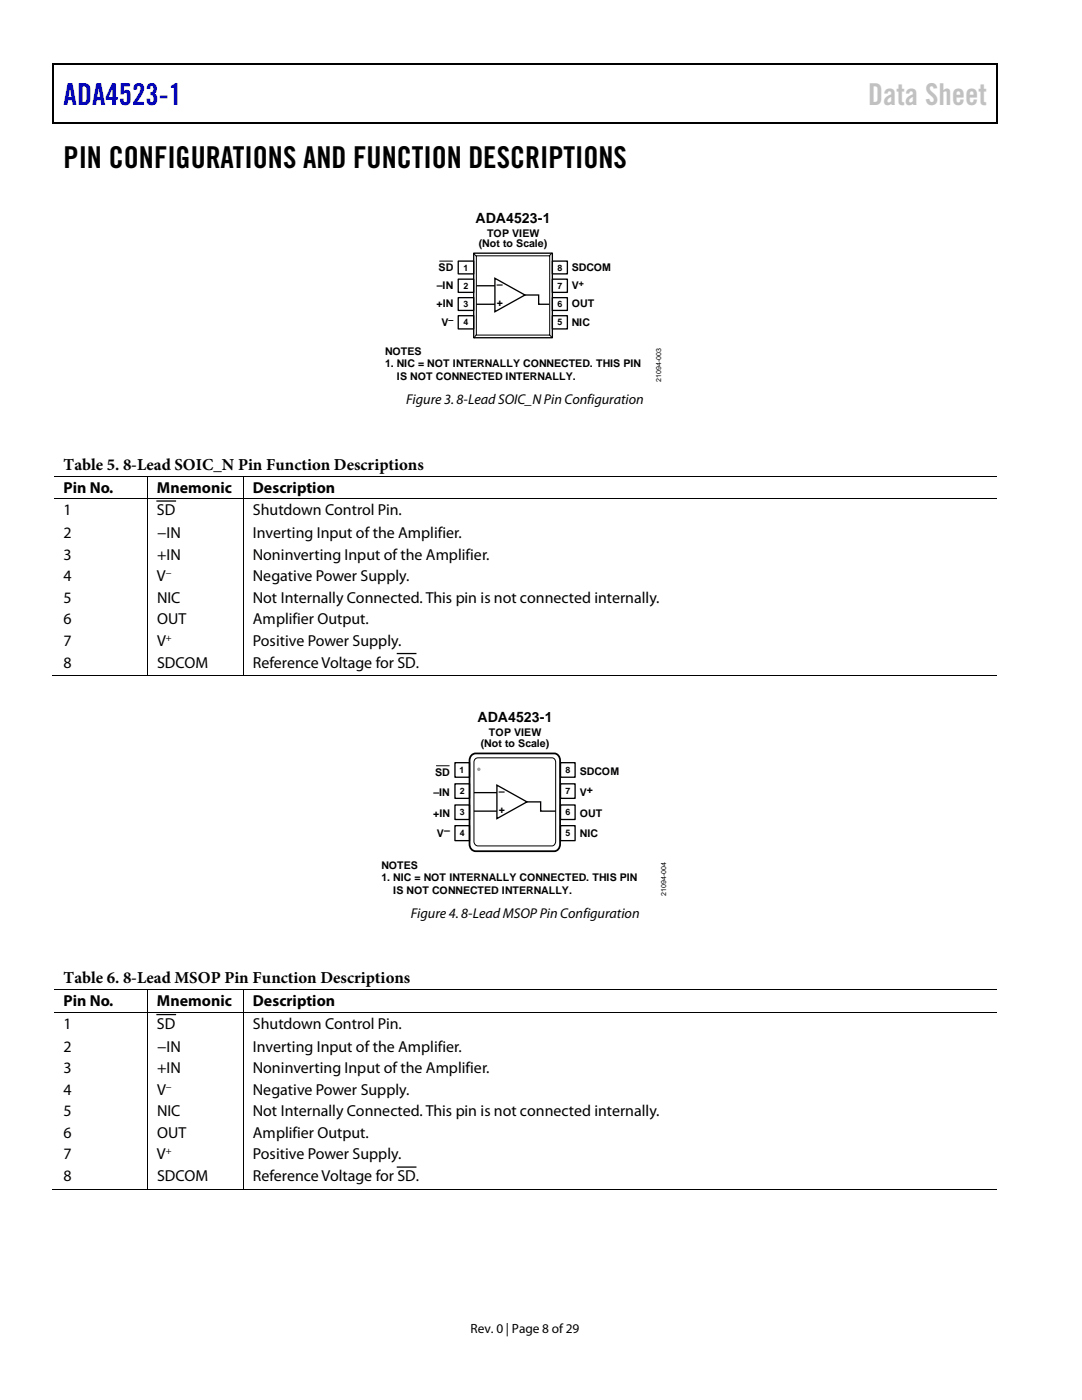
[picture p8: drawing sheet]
<svg xmlns="http://www.w3.org/2000/svg" width="216mm" height="279mm" viewBox="0 0 216 279" stroke-linecap="round" stroke-linejoin="round" font-family="sans-serif">
<defs><g id="words">
<text font-size="6" fill="#00f" x="12.7" y="20.9">ADA4523-1</text>
<text font-size="6" fill="#c1c1c1" x="173.2" y="20.9">Data Sheet</text>
<text font-size="6" x="12.7" y="33.6">PIN CONFIGURATIONS AND FUNCTION DESCRIPTIONS</text>
<g font-size="3.3">
<text x="12.7" y="93.7">Table 5. 8-Lead SOIC_N Pin Function Descriptions</text>
<text x="12.7" y="196.3">Table 6. 8-Lead MSOP Pin Function Descriptions</text>
</g>
<g font-size="3.2">
<text x="12.7" y="98.3">Pin No.</text>
<text x="31.3" y="98.3">Mnemonic</text>
<text x="50.5" y="98.3">Description</text>
<text x="12.7" y="102.8">1</text>
<text x="12.7" y="107.4">2</text>
<text x="31.3" y="102.8">SD</text>
<text x="31.3" y="107.4">−IN</text>
<text x="50.5" y="107.4">Inverting Input of the Amplifier.</text>
<text x="50.5" y="102.8">Shutdown Control Pin.</text>
<text x="12.7" y="111.7">3</text>
<text x="31.3" y="111.7">+IN</text>
<text x="50.5" y="111.7">Noninverting Input of the Amplifier.</text>
<text x="12.7" y="116">4</text>
<text x="31.3" y="116">V</text>
<text x="50.5" y="116">Negative Power Supply.</text>
<text x="12.7" y="120.3">5</text>
<text x="12.7" y="124.6">6</text>
<text x="31.3" y="120.3">NIC</text>
<text x="31.3" y="124.6">OUT</text>
<text x="50.5" y="120.3">Not Internally Connected. This pin is not connected internally.</text>
<text x="50.5" y="124.6">Amplifier Output.</text>
<text x="12.7" y="128.9">7</text>
<text x="31.3" y="128.9">V</text>
<text x="50.5" y="128.9">Positive Power Supply.</text>
<text x="12.7" y="133.2">8</text>
<text x="31.3" y="133.2">SDCOM</text>
<text x="50.5" y="133.2">Reference Voltage for SD.</text>
<text x="12.7" y="200.8">Pin No.</text>
<text x="31.3" y="200.8">Mnemonic</text>
<text x="50.5" y="200.8">Description</text>
<text x="12.7" y="205.3">1</text>
<text x="12.7" y="209.9">2</text>
<text x="31.3" y="205.3">SD</text>
<text x="31.3" y="209.9">−IN</text>
<text x="50.5" y="209.9">Inverting Input of the Amplifier.</text>
<text x="50.5" y="205.3">Shutdown Control Pin.</text>
<text x="12.7" y="214.2">3</text>
<text x="31.3" y="214.2">+IN</text>
<text x="50.5" y="214.2">Noninverting Input of the Amplifier.</text>
<text x="12.7" y="218.5">4</text>
<text x="31.3" y="218.5">V</text>
<text x="50.5" y="218.5">Negative Power Supply.</text>
<text x="12.7" y="222.8">5</text>
<text x="12.7" y="227.1">6</text>
<text x="31.3" y="222.8">NIC</text>
<text x="31.3" y="227.1">OUT</text>
<text x="50.5" y="222.8">Not Internally Connected. This pin is not connected internally.</text>
<text x="50.5" y="227.1">Amplifier Output.</text>
<text x="12.7" y="231.4">7</text>
<text x="31.3" y="231.4">V</text>
<text x="50.5" y="231.4">Positive Power Supply.</text>
<text x="12.7" y="235.7">8</text>
<text x="31.3" y="235.7">SDCOM</text>
<text x="50.5" y="235.7">Reference Voltage for SD.</text>
</g>
<g font-size="2.8">
<text x="94.9" y="44.4">ADA4523-1</text>
<text x="81" y="80.7">Figure 3. 8-Lead SOIC_NPin Configuration</text>
<text x="95.3" y="144.1">ADA4523-1</text>
<text x="82" y="183.2">Figure 4. 8-Lead MSOPPin Configuration</text>
</g>
<text font-size="2.7" x="93.9" y="266">Rev. 0 | Page 8 of29</text>
<g font-size="2.1">
<text x="97.2" y="47.2">TOP VIEW</text>
<text x="95.5" y="49.3">(Not to Scale)</text>
<text x="87.2" y="57.7">–IN</text>
<text x="87.5" y="54">SD</text>
<text x="99.1" y="57.6">–</text>
<text x="114.1" y="54">SDCOM</text>
<text x="114.1" y="57.7">V</text>
<text x="87.1" y="61.3">+IN</text>
<text x="88.1" y="65">V</text>
<text x="99.1" y="61.1">+</text>
<text x="114.1" y="61.3">OUT</text>
<text x="114.1" y="65">NIC</text>
<text x="76.8" y="70.8">NOTES</text>
<text x="76.8" y="73.3">1. NIC = NOT INTERNALLY CONNECTED. THIS PIN</text>
<text x="79.2" y="75.9">IS NOT CONNECTED INTERNALLY.</text>
<text x="95.9" y="149.1">(Not to Scale)</text>
<text x="97.6" y="147">TOP VIEW</text>
<text x="86.8" y="154.8">SD</text>
<text x="115.7" y="154.8">SDCOM</text>
<text x="86.5" y="158.9">–IN</text>
<text x="99.5" y="158.7">–</text>
<text x="115.7" y="158.9">V</text>
<text x="117.1" y="158.3">+</text>
<text x="86.4" y="163">+IN</text>
<text x="87.2" y="167.1">V</text>
<text x="88.6" y="166.5">–</text>
<text x="99.5" y="162.3">+</text>
<text x="115.7" y="163">OUT</text>
<text x="115.7" y="167">NIC</text>
<text x="76.1" y="173.4">NOTES</text>
<text x="76.1" y="175.9">1. NIC = NOT INTERNALLY CONNECTED. THIS PIN</text>
<text x="78.5" y="178.4">IS NOT CONNECTED INTERNALLY.</text>
</g>
<g font-size="1.9">
<text x="33.1" y="115">−</text>
<text x="33.1" y="127.8">+</text>
<text x="33.1" y="217.5">−</text>
<text x="33.1" y="230.3">+</text>
</g>
<g font-size="1.8">
<text x="92.5" y="54">1</text>
<text x="92.5" y="57.7">2</text>
<text x="111.2" y="57.7">7</text>
<text x="111.2" y="54">8</text>
<text x="115.5" y="57.1">+</text>
<text x="89.5" y="64.4">–</text>
<text x="92.5" y="65">4</text>
<text x="92.5" y="61.3">3</text>
<text x="111.2" y="65">5</text>
<text x="111.2" y="61.3">6</text>
<text x="91.7" y="154.2">1</text>
<text x="112.8" y="154.3">8</text>
<text x="91.7" y="158.4">2</text>
<text x="112.8" y="158.4">7</text>
<text x="91.7" y="166.8">4</text>
<text x="91.7" y="162.6">3</text>
<text x="112.8" y="162.7">6</text>
<text x="112.8" y="166.9">5</text>
</g>
<g font-size="1.4">
<text x="131.9" y="76.3" transform="rotate(-90 131.9 76.3)">21094-003</text>
<text x="133" y="178.8" transform="rotate(-90 133 178.8)">21094-004</text>
</g>
</g></defs>
<path d="M10.5 12.7h.3v1h-.3zM10.5 12.7h.3v.3h-.3zM133.3 12.7h.3v.3h-.3zM198.8 12.7h.2v1h-.2zM198.8 12.7h.2v.3h-.2zM10.5 24.4h.3v.2h-.3zM133.1 24.4h.2v.2h-.2zM198.8 24.4h.2v.2h-.2z" fill="#000"/>
<path d="M10.7 13.7v10.7M10.8 12.8h122.5M133.6 12.8h65.2M198.9 13.7v10.7M10.8 24.5h188" fill="none" stroke="#000" stroke-width=".25"/>
<path d="M91.4 59.4h3.1v2.6h-3.1zM91.4 55.7h3.1v2.6h-3.1zM91.4 52.1h3.1v2.6h-3.1zM94.5 50.5h15.7v16.9h-15.7zM110.2 59.4h3v2.6h-3zM110.2 52.1h3v2.6h-3zM110.2 55.7h3v2.6h-3zM91.4 63h3.1v2.6h-3.1zM110.2 63h3v2.6h-3z" fill="none" stroke="#000" stroke-width=".26"/>
<path d="M94.5 50.6l.5 .5M95.1 51.1h14.6v15.8h-14.6zM110.1 50.5l-.5 .6M95.1 66.8l-.5 .6M109.7 66.9l.4 .4" fill="none" stroke="#000" stroke-width=".2"/>
<path d="M98.8 55.5l5.9 3.4-5.9 3.3z" fill="#fff"/>
<path d="M95.1 57h3.7M98.8 55.5l5.9 3.4-5.9 3.3zM104.7 58.9h2.8v1.8h2.1M95.1 60.7h3.7" fill="none" stroke="#000" stroke-width=".26"/>
<g fill="none" stroke="#000" stroke-width=".2">
<path d="M87.7 52.1h2.6M10.8 95h18.5M10.8 99.6h18.5M29.4 95.1v4.4M29.4 99.7v35M29.5 95h19M29.5 99.6h19M48.6 95.1v4.4M48.6 99.7v35M48.7 95h150.1M48.7 99.6h150.1M10.5 134.8h18.8"/>
<path d="M29.5 134.8h19M48.7 134.8h150.1"/>
</g>
<path d="M29.3 95h.2v.1h-.2zM29.3 99.5h.2v.2h-.2zM48.5 95h.2v.1h-.2zM48.5 99.5h.2v.2h-.2zM29.3 134.7h.2v.2h-.2zM48.5 134.7h.2v.2h-.2z" fill="#000"/>
<path d="M31.3 100h3.7M79.3 130.4h3.7" fill="none" stroke="#000" stroke-width=".25"/>
<path d="M99.2 156.7l5.9 3.3-5.9 3.4z" fill="#fff"/>
<path d="M94.6 158.2h4.6M99.2 156.7l5.9 3.3-5.9 3.4zM94.6 161.9h4.6M105.1 160h2.8v1.9h3" fill="none" stroke="#000" stroke-width=".26"/>
<path d="M94.2 150.6l.7-.2h15.7a1.27 1.27 0 0 1 1.2 1.4v16.7a1.33 1.33 0 0 1-1.2 1.4h-15.7a1.29 1.29 0 0 1-1.2-1.4v-16.7l.1-.5z" fill="none" stroke="#000" stroke-width=".35"/>
<path d="M94.8 151.5l.6-.3h14.8a.8 .8 0 0 1 .7 .9v15.8a.87 .87 0 0 1-.7 .9h-14.8a.87 .87 0 0 1-.8-.9v-15.8z" fill="none" stroke="#000" stroke-width=".2"/>
<circle cx="95.5" cy="153.5" r=".35" fill="#a0a0a0"/>
<path d="M90.8 156.4h2.9v2.9h-2.9zM90.8 152.2h2.9v2.9h-2.9zM111.8 156.4h3v2.9h-3zM111.8 152.2h3v2.9h-3zM90.8 164.8h2.9v3h-2.9zM90.8 160.6h2.9v2.9h-2.9zM111.8 164.8h3v3h-3zM111.8 160.6h3v2.9h-3z" fill="none" stroke="#000" stroke-width=".26"/>
<g fill="none" stroke="#000" stroke-width=".2">
<path d="M87.1 152.8h2.5M10.8 197.5h18.5M29.4 197.6v4.4M29.5 197.5h19M48.6 197.6v4.4M48.7 197.5h150.1M10.8 202.1h18.5M29.4 202.1v35.1M29.5 202.1h19M48.6 202.1v35.1M48.7 202.1h150.1M10.5 237.3h18.8"/>
<path d="M29.5 237.3h19M48.7 237.3h150.1"/>
</g>
<path d="M29.3 197.4h.2v.2h-.2zM48.5 197.4h.2v.2h-.2zM29.3 202h.2v.1h-.2zM48.5 202h.2v.1h-.2zM29.3 237.2h.2v.2h-.2zM48.5 237.2h.2v.2h-.2z" fill="#000"/>
<path d="M31.3 202.5h3.7M79.3 232.9h3.7" fill="none" stroke="#000" stroke-width=".25"/>
<use href="#words"/>
</svg>
